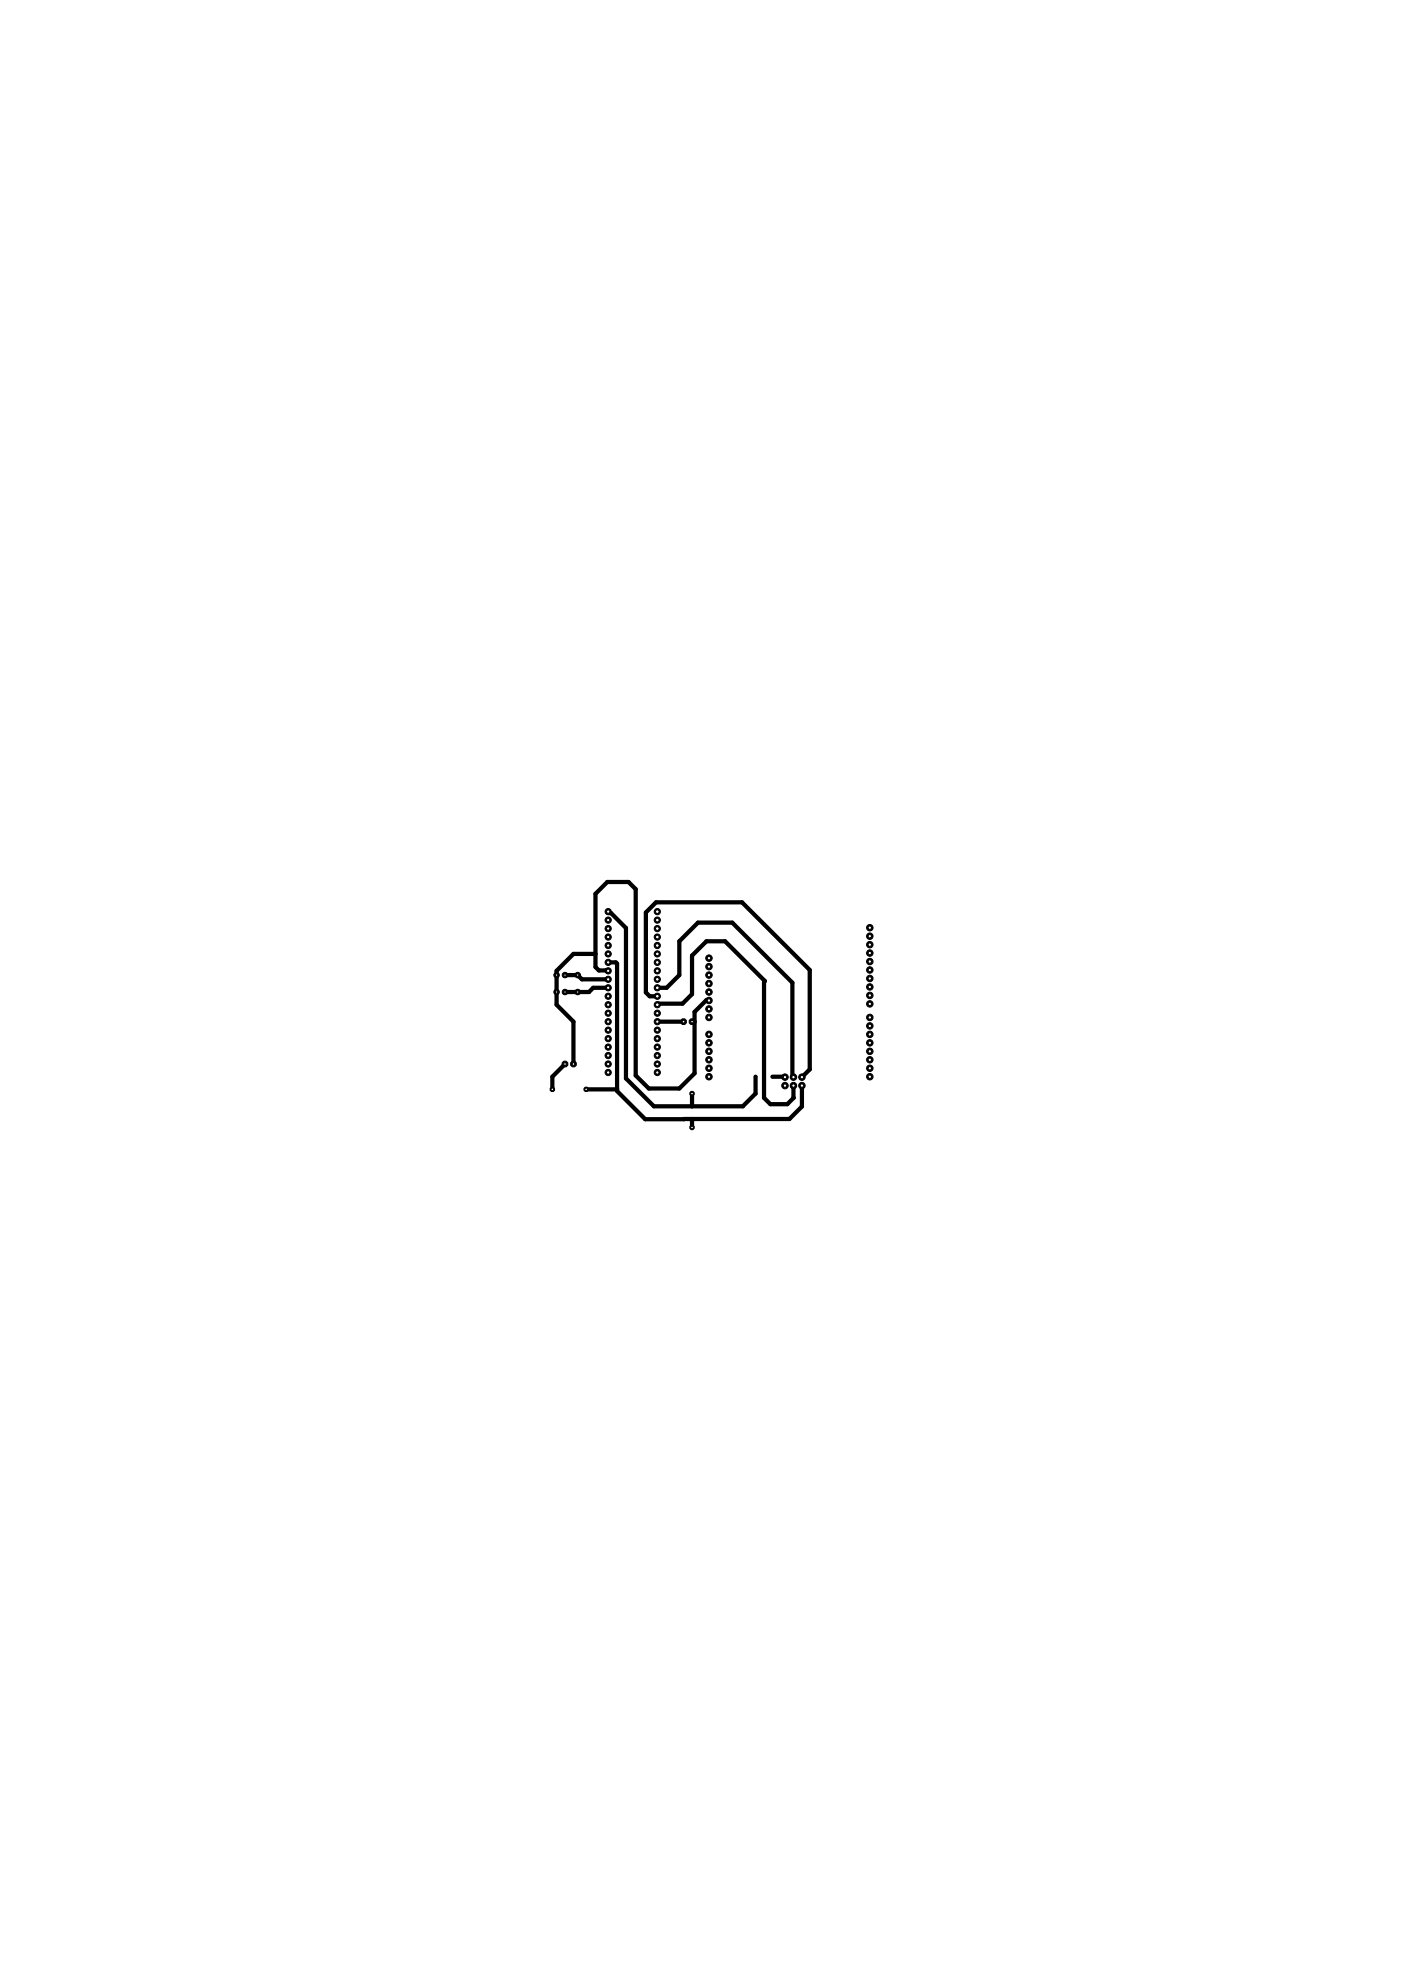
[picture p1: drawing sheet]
<svg xmlns="http://www.w3.org/2000/svg" width="420mm" height="594mm" viewBox="0 0 420 594" stroke-linecap="round" stroke-linejoin="round" font-family="sans-serif">
<g fill="none" stroke="#000" stroke-width="1.3">
<path d="M182.4 273.4l.5 .4h.4l4.4 4.5v45.1l8.4 8.4h26.7l3.8-3.8v-5.1M169.4 292.4h3.8l1.3 1.3h7.9M178.6 286.1h-6.6l-5.1 5v10.2l5.1 5.1v12.7M182.4 288.6h2.3l.4 .4v38.2l8.4 8.4h43.2l3.8-3.8v-6.2M182.4 291.1l-2.8-.1-1-1v-21.9l3.5-3.6h6.4l2.1 2.2v55.8l4 3.9h9.1l4.6-4.5v-18.4l3.6-3.6 .7 .1M182.4 296.2h-4.5l-1.3 1.3h-7.2M196.7 296.2h3.2l3.8-3.8v-10.1l5.6-5.6h10.3l18 18v28.3h.4M197.1 298.8h-2.3l-1.1-1.2v-24l3-3h25.8l20.3 20.3v29.8l-2.3 2.3M169.4 319.1l-3.7 3.8v3.8M197.1 301.3l.3-.3h7.3l2.8-2.9v-11.5l4.4-4.3h5.5l12 11.9-.3 .2v34.8l1.9 1.9h5.1l1.9-1.9v-3.6l-.4 .1M197.1 306.4h7.9M207.5 306.4h.8"/>
<path d="M175.8 326.7h9.3M207.5 328v3.8M207.5 335.6v2.5M231.7 322.9l3.7 .1"/>
</g>
<circle cx="212.6" cy="287.3" r=".97" fill="#000" stroke="#000" stroke-width=".3"/>
<circle cx="212.6" cy="287.3" r=".51" fill="#fff" stroke="#000" stroke-width=".3"/>
<circle cx="212.6" cy="289.9" r=".97" fill="#000" stroke="#000" stroke-width=".3"/>
<circle cx="212.6" cy="289.9" r=".51" fill="#fff" stroke="#000" stroke-width=".3"/>
<circle cx="212.6" cy="292.4" r=".97" fill="#000" stroke="#000" stroke-width=".3"/>
<circle cx="212.6" cy="292.4" r=".51" fill="#fff" stroke="#000" stroke-width=".3"/>
<circle cx="212.6" cy="295" r=".97" fill="#000" stroke="#000" stroke-width=".3"/>
<circle cx="212.6" cy="295" r=".51" fill="#fff" stroke="#000" stroke-width=".3"/>
<circle cx="212.6" cy="297.5" r=".97" fill="#000" stroke="#000" stroke-width=".3"/>
<circle cx="212.6" cy="297.5" r=".51" fill="#fff" stroke="#000" stroke-width=".3"/>
<circle cx="212.6" cy="300" r=".97" fill="#000" stroke="#000" stroke-width=".3"/>
<circle cx="212.6" cy="300" r=".51" fill="#fff" stroke="#000" stroke-width=".3"/>
<circle cx="212.6" cy="302.6" r=".97" fill="#000" stroke="#000" stroke-width=".3"/>
<circle cx="212.6" cy="302.6" r=".51" fill="#fff" stroke="#000" stroke-width=".3"/>
<circle cx="212.6" cy="305.1" r=".97" fill="#000" stroke="#000" stroke-width=".3"/>
<circle cx="212.6" cy="305.1" r=".51" fill="#fff" stroke="#000" stroke-width=".3"/>
<circle cx="212.6" cy="310.2" r=".97" fill="#000" stroke="#000" stroke-width=".3"/>
<circle cx="212.6" cy="310.2" r=".51" fill="#fff" stroke="#000" stroke-width=".3"/>
<circle cx="212.6" cy="312.7" r=".97" fill="#000" stroke="#000" stroke-width=".3"/>
<circle cx="212.6" cy="312.7" r=".51" fill="#fff" stroke="#000" stroke-width=".3"/>
<circle cx="212.6" cy="315.3" r=".97" fill="#000" stroke="#000" stroke-width=".3"/>
<circle cx="212.6" cy="315.3" r=".51" fill="#fff" stroke="#000" stroke-width=".3"/>
<circle cx="212.6" cy="317.8" r=".97" fill="#000" stroke="#000" stroke-width=".3"/>
<circle cx="212.6" cy="317.8" r=".51" fill="#fff" stroke="#000" stroke-width=".3"/>
<circle cx="212.6" cy="320.4" r=".97" fill="#000" stroke="#000" stroke-width=".3"/>
<circle cx="212.6" cy="320.4" r=".51" fill="#fff" stroke="#000" stroke-width=".3"/>
<circle cx="212.6" cy="322.9" r=".97" fill="#000" stroke="#000" stroke-width=".3"/>
<circle cx="212.6" cy="322.9" r=".51" fill="#fff" stroke="#000" stroke-width=".3"/>
<circle cx="260.9" cy="322.9" r=".97" fill="#000" stroke="#000" stroke-width=".3"/>
<circle cx="260.9" cy="322.9" r=".51" fill="#fff" stroke="#000" stroke-width=".3"/>
<circle cx="260.9" cy="320.4" r=".97" fill="#000" stroke="#000" stroke-width=".3"/>
<circle cx="260.9" cy="320.4" r=".51" fill="#fff" stroke="#000" stroke-width=".3"/>
<circle cx="260.9" cy="317.8" r=".97" fill="#000" stroke="#000" stroke-width=".3"/>
<circle cx="260.9" cy="317.8" r=".51" fill="#fff" stroke="#000" stroke-width=".3"/>
<circle cx="260.9" cy="315.3" r=".97" fill="#000" stroke="#000" stroke-width=".3"/>
<circle cx="260.9" cy="315.3" r=".51" fill="#fff" stroke="#000" stroke-width=".3"/>
<circle cx="260.9" cy="312.7" r=".97" fill="#000" stroke="#000" stroke-width=".3"/>
<circle cx="260.9" cy="312.7" r=".51" fill="#fff" stroke="#000" stroke-width=".3"/>
<circle cx="260.9" cy="310.2" r=".97" fill="#000" stroke="#000" stroke-width=".3"/>
<circle cx="260.9" cy="310.2" r=".51" fill="#fff" stroke="#000" stroke-width=".3"/>
<circle cx="260.9" cy="307.7" r=".97" fill="#000" stroke="#000" stroke-width=".3"/>
<circle cx="260.9" cy="307.7" r=".51" fill="#fff" stroke="#000" stroke-width=".3"/>
<circle cx="260.9" cy="305.1" r=".97" fill="#000" stroke="#000" stroke-width=".3"/>
<circle cx="260.9" cy="305.1" r=".51" fill="#fff" stroke="#000" stroke-width=".3"/>
<circle cx="260.9" cy="301.1" r=".97" fill="#000" stroke="#000" stroke-width=".3"/>
<circle cx="260.9" cy="301.1" r=".51" fill="#fff" stroke="#000" stroke-width=".3"/>
<circle cx="260.9" cy="298.5" r=".97" fill="#000" stroke="#000" stroke-width=".3"/>
<circle cx="260.9" cy="298.5" r=".51" fill="#fff" stroke="#000" stroke-width=".3"/>
<circle cx="260.9" cy="296" r=".97" fill="#000" stroke="#000" stroke-width=".3"/>
<circle cx="260.9" cy="296" r=".51" fill="#fff" stroke="#000" stroke-width=".3"/>
<circle cx="260.9" cy="293.4" r=".97" fill="#000" stroke="#000" stroke-width=".3"/>
<circle cx="260.9" cy="293.4" r=".51" fill="#fff" stroke="#000" stroke-width=".3"/>
<circle cx="260.9" cy="290.9" r=".97" fill="#000" stroke="#000" stroke-width=".3"/>
<circle cx="260.9" cy="290.9" r=".51" fill="#fff" stroke="#000" stroke-width=".3"/>
<circle cx="260.9" cy="288.4" r=".97" fill="#000" stroke="#000" stroke-width=".3"/>
<circle cx="260.9" cy="288.4" r=".51" fill="#fff" stroke="#000" stroke-width=".3"/>
<circle cx="260.9" cy="285.8" r=".97" fill="#000" stroke="#000" stroke-width=".3"/>
<circle cx="260.9" cy="285.8" r=".51" fill="#fff" stroke="#000" stroke-width=".3"/>
<circle cx="260.9" cy="283.3" r=".97" fill="#000" stroke="#000" stroke-width=".3"/>
<circle cx="260.9" cy="283.3" r=".51" fill="#fff" stroke="#000" stroke-width=".3"/>
<circle cx="260.9" cy="280.8" r=".97" fill="#000" stroke="#000" stroke-width=".3"/>
<circle cx="260.9" cy="280.8" r=".51" fill="#fff" stroke="#000" stroke-width=".3"/>
<circle cx="260.9" cy="278.2" r=".97" fill="#000" stroke="#000" stroke-width=".3"/>
<circle cx="260.9" cy="278.2" r=".51" fill="#fff" stroke="#000" stroke-width=".3"/>
<circle cx="240.5" cy="323" r=".97" fill="#000" stroke="#000" stroke-width=".3"/>
<circle cx="240.5" cy="323" r=".51" fill="#fff" stroke="#000" stroke-width=".3"/>
<circle cx="240.5" cy="325.6" r=".97" fill="#000" stroke="#000" stroke-width=".3"/>
<circle cx="240.5" cy="325.6" r=".51" fill="#fff" stroke="#000" stroke-width=".3"/>
<circle cx="238" cy="323" r=".97" fill="#000" stroke="#000" stroke-width=".3"/>
<circle cx="238" cy="323" r=".51" fill="#fff" stroke="#000" stroke-width=".3"/>
<circle cx="238" cy="325.6" r=".97" fill="#000" stroke="#000" stroke-width=".3"/>
<circle cx="238" cy="325.6" r=".51" fill="#fff" stroke="#000" stroke-width=".3"/>
<circle cx="235.4" cy="323" r=".97" fill="#000" stroke="#000" stroke-width=".3"/>
<circle cx="235.4" cy="323" r=".51" fill="#fff" stroke="#000" stroke-width=".3"/>
<circle cx="235.4" cy="325.6" r=".97" fill="#000" stroke="#000" stroke-width=".3"/>
<circle cx="235.4" cy="325.6" r=".51" fill="#fff" stroke="#000" stroke-width=".3"/>
<circle cx="182.4" cy="273.4" r=".93" fill="#000" stroke="#000" stroke-width=".3"/>
<circle cx="182.4" cy="273.4" r=".51" fill="#fff" stroke="#000" stroke-width=".3"/>
<circle cx="182.4" cy="275.9" r=".93" fill="#000" stroke="#000" stroke-width=".3"/>
<circle cx="182.4" cy="275.9" r=".51" fill="#fff" stroke="#000" stroke-width=".3"/>
<circle cx="182.4" cy="278.5" r=".93" fill="#000" stroke="#000" stroke-width=".3"/>
<circle cx="182.4" cy="278.5" r=".51" fill="#fff" stroke="#000" stroke-width=".3"/>
<circle cx="182.4" cy="281" r=".93" fill="#000" stroke="#000" stroke-width=".3"/>
<circle cx="182.4" cy="281" r=".51" fill="#fff" stroke="#000" stroke-width=".3"/>
<circle cx="182.4" cy="283.5" r=".93" fill="#000" stroke="#000" stroke-width=".3"/>
<circle cx="182.4" cy="283.5" r=".51" fill="#fff" stroke="#000" stroke-width=".3"/>
<circle cx="182.4" cy="286.1" r=".93" fill="#000" stroke="#000" stroke-width=".3"/>
<circle cx="182.4" cy="286.1" r=".51" fill="#fff" stroke="#000" stroke-width=".3"/>
<circle cx="182.4" cy="288.6" r=".93" fill="#000" stroke="#000" stroke-width=".3"/>
<circle cx="182.4" cy="288.6" r=".51" fill="#fff" stroke="#000" stroke-width=".3"/>
<circle cx="182.4" cy="291.1" r=".93" fill="#000" stroke="#000" stroke-width=".3"/>
<circle cx="182.4" cy="291.1" r=".51" fill="#fff" stroke="#000" stroke-width=".3"/>
<circle cx="182.4" cy="293.7" r=".93" fill="#000" stroke="#000" stroke-width=".3"/>
<circle cx="182.4" cy="293.7" r=".51" fill="#fff" stroke="#000" stroke-width=".3"/>
<circle cx="182.4" cy="296.2" r=".93" fill="#000" stroke="#000" stroke-width=".3"/>
<circle cx="182.4" cy="296.2" r=".51" fill="#fff" stroke="#000" stroke-width=".3"/>
<circle cx="182.4" cy="298.8" r=".93" fill="#000" stroke="#000" stroke-width=".3"/>
<circle cx="182.4" cy="298.8" r=".51" fill="#fff" stroke="#000" stroke-width=".3"/>
<circle cx="182.4" cy="301.3" r=".93" fill="#000" stroke="#000" stroke-width=".3"/>
<circle cx="182.4" cy="301.3" r=".51" fill="#fff" stroke="#000" stroke-width=".3"/>
<circle cx="182.4" cy="303.8" r=".93" fill="#000" stroke="#000" stroke-width=".3"/>
<circle cx="182.4" cy="303.8" r=".51" fill="#fff" stroke="#000" stroke-width=".3"/>
<circle cx="182.4" cy="306.4" r=".93" fill="#000" stroke="#000" stroke-width=".3"/>
<circle cx="182.4" cy="306.4" r=".51" fill="#fff" stroke="#000" stroke-width=".3"/>
<circle cx="182.4" cy="308.9" r=".93" fill="#000" stroke="#000" stroke-width=".3"/>
<circle cx="182.4" cy="308.9" r=".51" fill="#fff" stroke="#000" stroke-width=".3"/>
<circle cx="182.4" cy="311.5" r=".93" fill="#000" stroke="#000" stroke-width=".3"/>
<circle cx="182.4" cy="311.5" r=".51" fill="#fff" stroke="#000" stroke-width=".3"/>
<circle cx="182.4" cy="314" r=".93" fill="#000" stroke="#000" stroke-width=".3"/>
<circle cx="182.4" cy="314" r=".51" fill="#fff" stroke="#000" stroke-width=".3"/>
<circle cx="182.4" cy="316.5" r=".93" fill="#000" stroke="#000" stroke-width=".3"/>
<circle cx="182.4" cy="316.5" r=".51" fill="#fff" stroke="#000" stroke-width=".3"/>
<circle cx="182.4" cy="319.1" r=".93" fill="#000" stroke="#000" stroke-width=".3"/>
<circle cx="182.4" cy="319.1" r=".51" fill="#fff" stroke="#000" stroke-width=".3"/>
<circle cx="182.4" cy="321.6" r=".93" fill="#000" stroke="#000" stroke-width=".3"/>
<circle cx="182.4" cy="321.6" r=".51" fill="#fff" stroke="#000" stroke-width=".3"/>
<circle cx="197.1" cy="321.6" r=".93" fill="#000" stroke="#000" stroke-width=".3"/>
<circle cx="197.1" cy="321.6" r=".51" fill="#fff" stroke="#000" stroke-width=".3"/>
<circle cx="197.1" cy="319.1" r=".93" fill="#000" stroke="#000" stroke-width=".3"/>
<circle cx="197.1" cy="319.1" r=".51" fill="#fff" stroke="#000" stroke-width=".3"/>
<circle cx="197.1" cy="316.5" r=".93" fill="#000" stroke="#000" stroke-width=".3"/>
<circle cx="197.1" cy="316.5" r=".51" fill="#fff" stroke="#000" stroke-width=".3"/>
<circle cx="197.1" cy="314" r=".93" fill="#000" stroke="#000" stroke-width=".3"/>
<circle cx="197.1" cy="314" r=".51" fill="#fff" stroke="#000" stroke-width=".3"/>
<circle cx="197.1" cy="311.5" r=".93" fill="#000" stroke="#000" stroke-width=".3"/>
<circle cx="197.1" cy="311.5" r=".51" fill="#fff" stroke="#000" stroke-width=".3"/>
<circle cx="197.1" cy="308.9" r=".93" fill="#000" stroke="#000" stroke-width=".3"/>
<circle cx="197.1" cy="308.9" r=".51" fill="#fff" stroke="#000" stroke-width=".3"/>
<circle cx="197.1" cy="306.4" r=".93" fill="#000" stroke="#000" stroke-width=".3"/>
<circle cx="197.1" cy="306.4" r=".51" fill="#fff" stroke="#000" stroke-width=".3"/>
<circle cx="197.1" cy="303.8" r=".93" fill="#000" stroke="#000" stroke-width=".3"/>
<circle cx="197.1" cy="303.8" r=".51" fill="#fff" stroke="#000" stroke-width=".3"/>
<circle cx="197.1" cy="298.8" r=".93" fill="#000" stroke="#000" stroke-width=".3"/>
<circle cx="197.1" cy="298.8" r=".55" fill="#fff" stroke="#000" stroke-width=".3"/>
<circle cx="197.1" cy="296.2" r=".93" fill="#000" stroke="#000" stroke-width=".3"/>
<circle cx="197.1" cy="296.2" r=".55" fill="#fff" stroke="#000" stroke-width=".3"/>
<circle cx="197.1" cy="293.7" r=".93" fill="#000" stroke="#000" stroke-width=".3"/>
<circle cx="197.1" cy="293.7" r=".55" fill="#fff" stroke="#000" stroke-width=".3"/>
<circle cx="197.1" cy="291.1" r=".93" fill="#000" stroke="#000" stroke-width=".3"/>
<circle cx="197.1" cy="291.1" r=".55" fill="#fff" stroke="#000" stroke-width=".3"/>
<circle cx="197.1" cy="288.6" r=".93" fill="#000" stroke="#000" stroke-width=".3"/>
<circle cx="197.1" cy="288.6" r=".55" fill="#fff" stroke="#000" stroke-width=".3"/>
<circle cx="197.1" cy="286.1" r=".93" fill="#000" stroke="#000" stroke-width=".3"/>
<circle cx="197.1" cy="286.1" r=".55" fill="#fff" stroke="#000" stroke-width=".3"/>
<circle cx="197.1" cy="283.5" r=".93" fill="#000" stroke="#000" stroke-width=".3"/>
<circle cx="197.1" cy="283.5" r=".55" fill="#fff" stroke="#000" stroke-width=".3"/>
<circle cx="197.1" cy="281" r=".93" fill="#000" stroke="#000" stroke-width=".3"/>
<circle cx="197.1" cy="281" r=".55" fill="#fff" stroke="#000" stroke-width=".3"/>
<circle cx="197.1" cy="278.5" r=".93" fill="#000" stroke="#000" stroke-width=".3"/>
<circle cx="197.1" cy="278.5" r=".55" fill="#fff" stroke="#000" stroke-width=".3"/>
<circle cx="197.1" cy="275.9" r=".93" fill="#000" stroke="#000" stroke-width=".3"/>
<circle cx="197.1" cy="275.9" r=".55" fill="#fff" stroke="#000" stroke-width=".3"/>
<circle cx="197.1" cy="273.4" r=".93" fill="#000" stroke="#000" stroke-width=".3"/>
<circle cx="197.1" cy="273.4" r=".55" fill="#fff" stroke="#000" stroke-width=".3"/>
<circle cx="197.1" cy="301.3" r=".93" fill="#000" stroke="#000" stroke-width=".3"/>
<circle cx="197.1" cy="301.3" r=".55" fill="#fff" stroke="#000" stroke-width=".3"/>
<circle cx="173.2" cy="297.5" r=".83" fill="#000" stroke="#000" stroke-width=".3"/>
<circle cx="173.2" cy="297.5" r=".36" fill="#fff" stroke="#000" stroke-width=".3"/>
<circle cx="173.2" cy="292.4" r=".83" fill="#000" stroke="#000" stroke-width=".3"/>
<circle cx="173.2" cy="292.4" r=".36" fill="#fff" stroke="#000" stroke-width=".3"/>
<circle cx="166.9" cy="292.4" r=".83" fill="#000" stroke="#000" stroke-width=".3"/>
<circle cx="166.9" cy="292.4" r=".36" fill="#fff" stroke="#000" stroke-width=".3"/>
<circle cx="169.4" cy="292.4" r=".83" fill="#000" stroke="#000" stroke-width=".3"/>
<circle cx="169.4" cy="292.4" r=".36" fill="#fff" stroke="#000" stroke-width=".3"/>
<circle cx="166.9" cy="297.5" r=".83" fill="#000" stroke="#000" stroke-width=".3"/>
<circle cx="166.9" cy="297.5" r=".36" fill="#fff" stroke="#000" stroke-width=".3"/>
<circle cx="169.4" cy="297.5" r=".83" fill="#000" stroke="#000" stroke-width=".3"/>
<circle cx="169.4" cy="297.5" r=".36" fill="#fff" stroke="#000" stroke-width=".3"/>
<circle cx="207.5" cy="338.1" r=".71" fill="#000" stroke="#000" stroke-width=".3"/>
<circle cx="207.5" cy="338.1" r=".4" fill="#fff" stroke="#000" stroke-width=".3"/>
<circle cx="207.5" cy="328" r=".71" fill="#000" stroke="#000" stroke-width=".3"/>
<circle cx="207.5" cy="328" r=".4" fill="#fff" stroke="#000" stroke-width=".3"/>
<circle cx="205" cy="306.4" r=".92" fill="#000" stroke="#000" stroke-width=".3"/>
<circle cx="205" cy="306.4" r=".4" fill="#fff" stroke="#000" stroke-width=".3"/>
<circle cx="207.5" cy="306.4" r=".92" fill="#000" stroke="#000" stroke-width=".3"/>
<circle cx="207.5" cy="306.4" r=".4" fill="#fff" stroke="#000" stroke-width=".3"/>
<circle cx="169.4" cy="319.1" r=".92" fill="#000" stroke="#000" stroke-width=".3"/>
<circle cx="169.4" cy="319.1" r=".4" fill="#fff" stroke="#000" stroke-width=".3"/>
<circle cx="172" cy="319.1" r=".92" fill="#000" stroke="#000" stroke-width=".3"/>
<circle cx="172" cy="319.1" r=".4" fill="#fff" stroke="#000" stroke-width=".3"/>
<circle cx="175.8" cy="326.7" r=".71" fill="#000" stroke="#000" stroke-width=".3"/>
<circle cx="175.8" cy="326.7" r=".4" fill="#fff" stroke="#000" stroke-width=".3"/>
<circle cx="165.7" cy="326.7" r=".71" fill="#000" stroke="#000" stroke-width=".3"/>
<circle cx="165.7" cy="326.7" r=".4" fill="#fff" stroke="#000" stroke-width=".3"/>
<circle cx="226.6" cy="322.9" r=".38" fill="#000" stroke="#000" stroke-width=".3"/>
<circle cx="226.6" cy="322.9" r=".17" fill="#fff" stroke="#000" stroke-width=".3"/>
<circle cx="231.7" cy="322.9" r=".38" fill="#000" stroke="#000" stroke-width=".3"/>
<circle cx="231.7" cy="322.9" r=".17" fill="#fff" stroke="#000" stroke-width=".3"/>
</svg>
